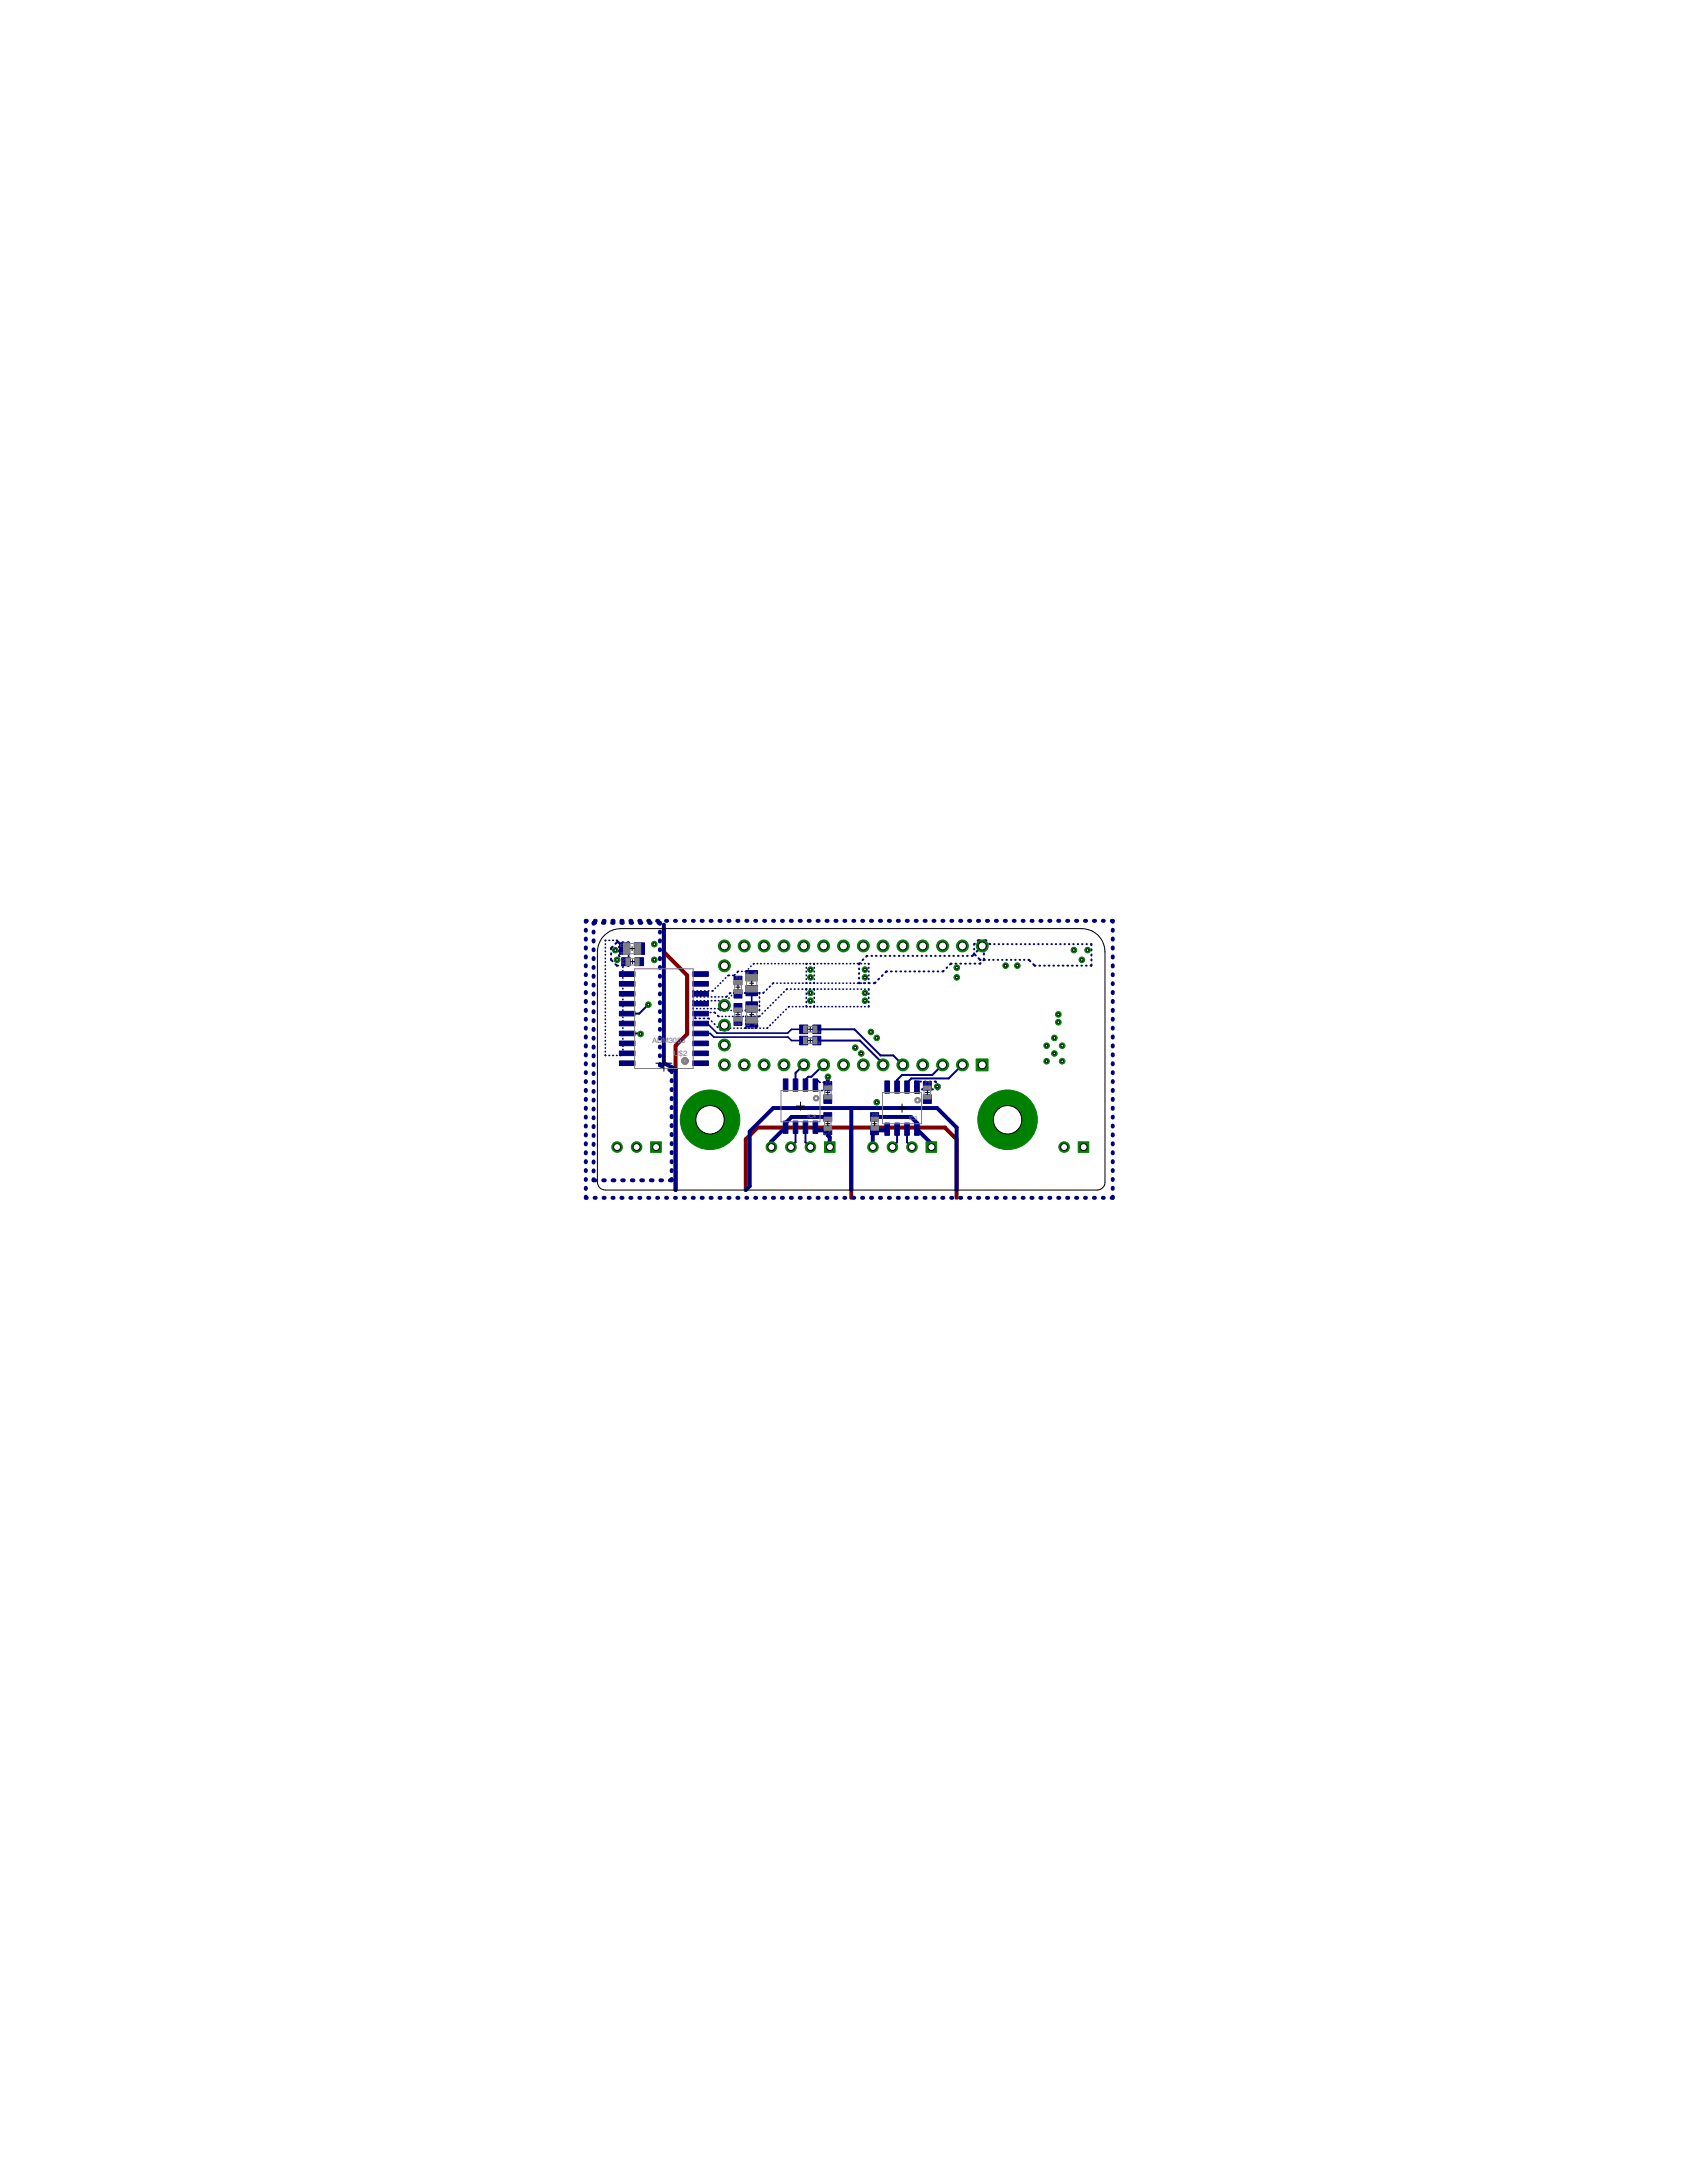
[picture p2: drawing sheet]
<svg xmlns="http://www.w3.org/2000/svg" width="216mm" height="279mm" viewBox="0 0 216 279" stroke-linecap="round" stroke-linejoin="round" font-family="sans-serif">
<defs><g id="words">
<g font-size="1" fill="#808080">
<text x="83.5" y="133.5">ADM3053</text>
<text x="86.2" y="135.2">U$2</text>
</g>
<g font-size=".7" fill="#808080">
<text x="103.4" y="143.1">IC4</text>
<text x="116.4" y="143.3">IC3</text>
</g>
<g font-size=".6" fill="#808080">
<text x="79.4" y="121.2">C13</text>
<text x="79.4" y="122.2">10u</text>
<text x="95.8" y="125.2" transform="rotate(-90 95.8 125.2)">10u</text>
<text x="96.9" y="125.3" transform="rotate(-90 96.9 125.3)">C16</text>
<text x="95.9" y="131.4" transform="rotate(-90 95.9 131.4)">C14</text>
<text x="97" y="131.4" transform="rotate(-90 97 131.4)">10u</text>
</g>
<g font-size=".4" fill="#808080">
<text x="79.6" y="123">C12</text>
<text x="79.6" y="123.4">0.1u</text>
<text x="94.4" y="125.7" transform="rotate(-90 94.4 125.7)">0.1u</text>
<text x="94.9" y="125.7" transform="rotate(-90 94.9 125.7)">C11</text>
<text x="94.3" y="131.2" transform="rotate(-90 94.3 131.2)">C10</text>
<text x="94.8" y="131.2" transform="rotate(-90 94.8 131.2)">0.1u</text>
<text x="104.4" y="132.2">R1</text>
<text x="104.4" y="133.6">R2</text>
<text x="105.9" y="139" transform="rotate(-90 105.9 139)">.1u</text>
<text x="106.4" y="139" transform="rotate(-90 106.4 139)">C9</text>
<text x="111.9" y="143" transform="rotate(-90 111.9 143)">.1u</text>
<text x="112.4" y="143.2" transform="rotate(-90 112.4 143.2)">C</text>
<text x="112.4" y="142.9" transform="rotate(-90 112.4 142.9)">19</text>
<text x="118.6" y="139" transform="rotate(-90 118.6 139)">.1u</text>
<text x="119.1" y="139.2" transform="rotate(-90 119.1 139.2)">C18</text>
<text x="105.8" y="145.2" transform="rotate(-90 105.8 145.2)">C17</text>
<text x="106.3" y="145.2" transform="rotate(-90 106.3 145.2)">.1u</text>
</g>
</g></defs>
<g fill="#800000" stroke="#800000" stroke-width=".51">
<path d="M86.5 133.8v18.5z"/>
<path d="M87.9 132.3l-1.4 1.5z"/>
<path d="M87.9 124.8v7.5z"/>
<path d="M85 121.8l2.9 3z"/>
<path d="M85 118.9v2.9z"/>
<path d="M95.4 145.8v6.5z"/>
<path d="M95.4 145.8l1.5-1.5z"/>
<path d="M96.9 144.3h12z"/>
<path d="M108.9 144.3v9z"/>
<path d="M108.9 144.3h12z"/>
<path d="M120.9 144.3l1.5 1.5z"/>
<path d="M122.4 145.8v7.5z"/>
</g>
<g fill="#000080" stroke="#000080" stroke-width=".13">
<path d="M105.4 138.4h1v1.1h-1z"/>
<path d="M105.4 140.1h1v1.1h-1z"/>
<path d="M88.7 135.8h2v.6h-2z"/>
<path d="M88.7 134.5h2v.6h-2z"/>
<path d="M88.7 133.2h2v.6h-2z"/>
<path d="M88.7 132h2v.6h-2z"/>
<path d="M88.7 130.7h2v.6h-2z"/>
<path d="M88.7 129.4h2v.6h-2z"/>
<path d="M88.7 128.2h2v.6h-2z"/>
<path d="M88.7 126.9h2v.6h-2z"/>
<path d="M88.7 125.6h2v.6h-2z"/>
<path d="M79.3 135.8h2v.6h-2z"/>
<path d="M79.3 134.5h2v.6h-2z"/>
<path d="M79.3 133.2h2v.6h-2z"/>
<path d="M79.3 132h2v.6h-2z"/>
<path d="M79.3 130.7h2v.6h-2z"/>
<path d="M79.3 129.4h2v.6h-2z"/>
<path d="M79.3 128.2h2v.6h-2z"/>
<path d="M79.3 126.9h2v.6h-2z"/>
<path d="M79.3 125.6h2v.6h-2z"/>
<path d="M88.7 124.4h2v.6h-2z"/>
<path d="M79.3 124.4h2v.6h-2z"/>
<path d="M104 131.2h1.1v1.1h-1.1z"/>
<path d="M102.3 131.2h1.1v1.1h-1.1z"/>
<path d="M104 132.6h1.1v1.1h-1.1z"/>
<path d="M102.3 132.6h1.1v1.1h-1.1z"/>
<path d="M93.9 130.1h1.1v1.1h-1.1z"/>
<path d="M93.9 128.4h1.1v1.1h-1.1z"/>
<path d="M93.9 124.9h1.1v1.1h-1.1z"/>
<path d="M93.9 126.6h1.1v1.1h-1.1z"/>
<path d="M79.6 122.6h1.1v1h-1.1z"/>
<path d="M81.3 122.6h1.1v1h-1.1z"/>
<path d="M95.5 124.2h1.4v1.3h-1.4z"/>
<path d="M95.5 126.1h1.4v1.3h-1.4z"/>
<path d="M79.3 120.7h1.3v1.5h-1.3z"/>
<path d="M81.2 120.7h1.3v1.5h-1.3z"/>
<path d="M95.5 130.1h1.4v1.3h-1.4z"/>
<path d="M95.5 128.2h1.4v1.3h-1.4z"/>
<path d="M105.4 144.1h1v1.1h-1z"/>
<path d="M105.4 142.4h1v1.1h-1z"/>
<path d="M118.2 138.4h1v1.1h-1z"/>
<path d="M118.2 140.1h1v1.1h-1z"/>
<path d="M111.4 142.4h1v1.1h-1z"/>
<path d="M111.4 144.1h1v1.1h-1z"/>
<path d="M117.1 138.3h.5v1.6h-.5z"/>
<path d="M115.8 138.3h.6v1.6h-.6z"/>
<path d="M114.5 138.3h.6v1.6h-.6z"/>
<path d="M113.2 138.3h.6v1.6h-.6z"/>
<path d="M113.2 143.7h.6v1.6h-.6z"/>
<path d="M114.5 143.7h.6v1.6h-.6z"/>
<path d="M115.8 143.7h.6v1.6h-.6z"/>
<path d="M117.1 143.7h.5v1.6h-.5z"/>
<path d="M104.1 138.1h.5v1.6h-.5z"/>
<path d="M102.8 138.1h.6v1.6h-.6z"/>
<path d="M101.5 138.1h.6v1.6h-.6z"/>
<path d="M100.2 138.1h.6v1.6h-.6z"/>
<path d="M100.2 143.5h.6v1.6h-.6z"/>
<path d="M101.5 143.5h.6v1.6h-.6z"/>
<path d="M102.8 143.5h.6v1.6h-.6z"/>
<path d="M104.1 143.5h.5v1.6h-.5z"/>
</g>
<g fill="#000080" stroke="#000080" stroke-width=".51">
<path d="M142.3 117.9h.1z"/>
<path d="M141.1 117.9h.2z"/>
<path d="M140 117.9h.1z"/>
<path d="M138.9 117.9h.1z"/>
<path d="M137.7 117.9h.2z"/>
<path d="M136.6 117.9h.1z"/>
<path d="M135.4 117.9h.2z"/>
<path d="M134.3 117.9h.1z"/>
<path d="M133.1 117.9h.2z"/>
<path d="M132 117.9h.1z"/>
<path d="M130.9 117.9h.1z"/>
<path d="M129.7 117.9h.2z"/>
<path d="M128.6 117.9h.1z"/>
<path d="M127.4 117.9h.2z"/>
<path d="M126.3 117.9h.1z"/>
<path d="M125.2 117.9h.1z"/>
<path d="M124 117.9h.2z"/>
<path d="M122.9 117.9h.1z"/>
<path d="M121.8 117.9h.1z"/>
<path d="M120.6 117.9h.1z"/>
<path d="M119.5 117.9h.1z"/>
<path d="M118.3 117.9h.2z"/>
<path d="M117.2 117.9h.1z"/>
<path d="M116 117.9h.2z"/>
<path d="M114.9 117.9h.1z"/>
<path d="M113.7 117.9h.2z"/>
<path d="M112.6 117.9h.2z"/>
<path d="M111.5 117.9h.1z"/>
<path d="M110.3 117.9h.2z"/>
<path d="M109.2 117.9h.1z"/>
<path d="M108.1 117.9h.1z"/>
<path d="M106.9 117.9h.2z"/>
<path d="M105.8 117.9h.1z"/>
<path d="M104.6 117.9h.2z"/>
<path d="M103.5 117.9h.1z"/>
<path d="M102.3 117.9h.2z"/>
<path d="M101.2 117.9h.1z"/>
<path d="M100.1 117.9h.1z"/>
<path d="M98.9 117.9h.2z"/>
<path d="M97.8 117.9h.1z"/>
<path d="M96.6 117.9h.2z"/>
<path d="M95.5 117.9h.2z"/>
<path d="M94.4 117.9h.1z"/>
<path d="M93.2 117.9h.2z"/>
<path d="M92.1 117.9h.1z"/>
<path d="M90.9 117.9h.2z"/>
<path d="M89.8 117.9h.1z"/>
<path d="M88.7 117.9h.1z"/>
<path d="M87.5 117.9h.2z"/>
<path d="M86.4 117.9h.1z"/>
<path d="M85.2 117.9h.2z"/>
<path d="M84.1 117.9h.1z"/>
<path d="M83 117.9h.1z"/>
<path d="M81.8 117.9h.2z"/>
<path d="M80.7 117.9h.1z"/>
<path d="M79.5 117.9h.2z"/>
<path d="M78.4 117.9h.1z"/>
<path d="M77.3 117.9h.1z"/>
<path d="M76.1 117.9h.1z"/>
<path d="M75 117.9h.1z"/>
<path d="M75 117.9v.1z"/>
<path d="M75 119v.1z"/>
<path d="M75 120.1v.2z"/>
<path d="M75 121.3v.1z"/>
<path d="M75 122.4v.2z"/>
<path d="M75 123.5v.2z"/>
<path d="M75 124.7v.1z"/>
<path d="M75 125.8v.2z"/>
<path d="M75 127v.1z"/>
<path d="M75 128.1v.1z"/>
<path d="M75 129.2v.2z"/>
<path d="M75 130.4v.1z"/>
<path d="M75 131.5v.2z"/>
<path d="M75 132.7v.1z"/>
<path d="M75 133.8v.1z"/>
<path d="M75 134.9v.2z"/>
<path d="M75 136.1v.1z"/>
<path d="M75 137.2v.2z"/>
<path d="M75 138.4v.1z"/>
<path d="M75 139.5v.1z"/>
<path d="M75 140.6v.2z"/>
<path d="M75 141.8v.1z"/>
<path d="M75 142.9v.1z"/>
<path d="M75 144.1v.1z"/>
<path d="M75 145.2v.1z"/>
<path d="M75 146.3v.2z"/>
<path d="M75 147.5v.1z"/>
<path d="M75 148.6v.2z"/>
<path d="M75 149.8v.1z"/>
<path d="M75 150.9v.1z"/>
<path d="M75 152v.2z"/>
<path d="M75 153.2v.1z"/>
<path d="M75 153.3h.1z"/>
<path d="M76.1 153.3h.1z"/>
<path d="M77.2 153.3h.2z"/>
<path d="M78.4 153.3h.1z"/>
<path d="M79.5 153.3h.2z"/>
<path d="M80.7 153.3h.1z"/>
<path d="M81.8 153.3h.2z"/>
<path d="M83 153.3h.1z"/>
<path d="M84.1 153.3h.1z"/>
<path d="M85.2 153.3h.2z"/>
<path d="M86.4 153.3h.1z"/>
<path d="M87.5 153.3h.2z"/>
<path d="M88.6 153.3h.2z"/>
<path d="M89.8 153.3h.1z"/>
<path d="M90.9 153.3h.2z"/>
<path d="M92.1 153.3h.1z"/>
<path d="M93.2 153.3h.2z"/>
<path d="M94.4 153.3h.1z"/>
<path d="M95.5 153.3h.1z"/>
<path d="M96.6 153.3h.2z"/>
<path d="M97.8 153.3h.1z"/>
<path d="M98.9 153.3h.2z"/>
<path d="M100.1 153.3h.1z"/>
<path d="M101.2 153.3h.1z"/>
<path d="M102.3 153.3h.2z"/>
<path d="M103.5 153.3h.1z"/>
<path d="M104.6 153.3h.2z"/>
<path d="M105.8 153.3h.1z"/>
<path d="M106.9 153.3h.1z"/>
<path d="M108.1 153.3h.1z"/>
<path d="M109.2 153.3h.1z"/>
<path d="M110.3 153.3h.2z"/>
<path d="M111.5 153.3h.1z"/>
<path d="M112.6 153.3h.2z"/>
<path d="M113.7 153.3h.2z"/>
<path d="M114.9 153.3h.1z"/>
<path d="M116 153.3h.2z"/>
<path d="M117.2 153.3h.1z"/>
<path d="M118.3 153.3h.1z"/>
<path d="M119.5 153.3h.1z"/>
<path d="M120.6 153.3h.1z"/>
<path d="M121.7 153.3h.2z"/>
<path d="M122.9 153.3h.1z"/>
<path d="M124 153.3h.2z"/>
<path d="M125.2 153.3h.1z"/>
<path d="M126.3 153.3h.1z"/>
<path d="M127.4 153.3h.2z"/>
<path d="M128.6 153.3h.1z"/>
<path d="M129.7 153.3h.2z"/>
<path d="M130.9 153.3h.1z"/>
<path d="M132 153.3h.1z"/>
<path d="M133.1 153.3h.2z"/>
<path d="M134.3 153.3h.1z"/>
<path d="M135.4 153.3h.2z"/>
<path d="M136.6 153.3h.1z"/>
<path d="M137.7 153.3h.2z"/>
<path d="M138.9 153.3h.1z"/>
<path d="M140 153.3h.1z"/>
<path d="M141.1 153.3h.2z"/>
<path d="M142.3 153.3h.1z"/>
<path d="M142.4 153.2v.1z"/>
<path d="M142.4 152v.2z"/>
<path d="M142.4 150.9v.1z"/>
<path d="M142.4 149.8v.1z"/>
<path d="M142.4 148.6v.2z"/>
<path d="M142.4 147.5v.1z"/>
<path d="M142.4 146.3v.2z"/>
<path d="M142.4 145.2v.1z"/>
<path d="M142.4 144.1v.1z"/>
<path d="M142.4 142.9v.1z"/>
<path d="M142.4 141.8v.1z"/>
<path d="M142.4 140.6v.2z"/>
<path d="M142.4 139.5v.1z"/>
<path d="M142.4 138.4v.1z"/>
<path d="M142.4 137.2v.2z"/>
<path d="M142.4 136.1v.1z"/>
<path d="M142.4 134.9v.2z"/>
<path d="M142.4 133.8v.1z"/>
<path d="M142.4 132.7v.1z"/>
<path d="M142.4 131.5v.2z"/>
<path d="M142.4 130.4v.1z"/>
<path d="M142.4 129.2v.2z"/>
<path d="M142.4 128.1v.1z"/>
<path d="M142.4 127v.1z"/>
<path d="M142.4 125.8v.2z"/>
<path d="M142.4 124.7v.1z"/>
<path d="M142.4 123.5v.2z"/>
<path d="M142.4 122.4v.2z"/>
<path d="M142.4 121.3v.1z"/>
<path d="M142.4 120.1v.2z"/>
<path d="M142.4 119v.1z"/>
<path d="M142.4 117.9v.1z"/>
<path d="M105.9 137.8v1.2z"/>
<path d="M111.7 144.9v1.9z"/>
<path d="M111.7 144.9l.2-.2z"/>
<path d="M111.9 144.7h1.5z"/>
<path d="M113.4 144.7l.1-.2z"/>
<path d="M119.2 146.4v.4z"/>
<path d="M117.3 144.5l1.9 1.9z"/>
<path d="M111.9 143h4.7z"/>
<path d="M116.6 143l.7 .7z"/>
<path d="M117.3 143.7v.8z"/>
<path d="M86 150.9v.2z"/>
<path d="M86 149.8v.1z"/>
<path d="M86 148.6v.2z"/>
<path d="M86 147.4v.2z"/>
<path d="M86 146.3v.2z"/>
<path d="M86 145.1v.2z"/>
<path d="M86 144v.1z"/>
<path d="M86 142.8v.2z"/>
<path d="M86 141.7v.1z"/>
<path d="M86 140.5v.2z"/>
<path d="M86 139.4v.1z"/>
<path d="M86 138.2v.2z"/>
<path d="M86 137.1v.1z"/>
<path d="M85.7 136.9l.3 .2z"/>
<path d="M84.5 136.3l.3 .2z"/>
<path d="M84.5 136.2v.1z"/>
<path d="M84.5 135.1v.1z"/>
<path d="M84.5 133.9v.2z"/>
<path d="M84.5 132.8v.1z"/>
<path d="M84.5 131.7v.1z"/>
<path d="M84.5 130.5v.2z"/>
<path d="M84.5 129.4v.1z"/>
<path d="M84.5 128.3v.1z"/>
<path d="M84.5 127.1v.2z"/>
<path d="M84.5 126v.2z"/>
<path d="M84.5 124.9v.1z"/>
<path d="M84.5 123.8v.1z"/>
<path d="M84.5 122.6v.2z"/>
<path d="M84.5 121.5v.1z"/>
<path d="M84.5 120.4v.1z"/>
<path d="M84.5 119.2v.2z"/>
<path d="M84.5 118.1v.1z"/>
<path d="M84.3 118.1h.2z"/>
<path d="M83.1 118.1h.2z"/>
<path d="M81.9 118.1h.2z"/>
<path d="M80.7 118.1h.2z"/>
<path d="M79.5 118.1h.2z"/>
<path d="M78.3 118.1h.2z"/>
<path d="M77.2 118.1h.1z"/>
<path d="M76 118.1h.2z"/>
<path d="M76 118.1v.1z"/>
<path d="M76 119.2v.2z"/>
<path d="M76 120.4v.1z"/>
<path d="M76 121.5v.1z"/>
<path d="M76 122.6v.2z"/>
<path d="M76 123.8v.1z"/>
<path d="M76 124.9v.1z"/>
<path d="M76 126v.2z"/>
<path d="M76 127.1v.2z"/>
<path d="M76 128.3v.1z"/>
<path d="M76 129.4v.2z"/>
<path d="M76 130.6v.1z"/>
<path d="M76 131.7v.1z"/>
<path d="M76 132.8v.1z"/>
<path d="M76 133.9v.2z"/>
<path d="M76 135.1v.1z"/>
<path d="M76 136.2v.1z"/>
<path d="M76 137.4v.1z"/>
<path d="M76 138.5v.1z"/>
<path d="M76 139.6v.1z"/>
<path d="M76 140.7v.2z"/>
<path d="M76 141.9v.1z"/>
<path d="M76 143v.1z"/>
<path d="M76 144.1v.2z"/>
<path d="M76 145.3v.1z"/>
<path d="M76 146.4v.1z"/>
<path d="M76 147.5v.2z"/>
<path d="M76 148.7v.1z"/>
<path d="M76 149.8v.1z"/>
<path d="M76 150.9v.2z"/>
<path d="M76 151.1h.2z"/>
<path d="M77.2 151.1h.2z"/>
<path d="M78.4 151.1h.2z"/>
<path d="M79.6 151.1h.2z"/>
<path d="M80.9 151.1h.2z"/>
<path d="M82.1 151.1h.2z"/>
<path d="M83.3 151.1h.2z"/>
<path d="M84.5 151.1h.2z"/>
<path d="M85.7 151.1h.3z"/>
<path d="M106.2 145.6v1.2z"/>
<path d="M105.9 145.3l.3 .3z"/>
<path d="M105.9 144.7v.6z"/>
<path d="M104.6 144.7h1.3z"/>
<path d="M104.6 144.7l-.2 .1z"/>
<path d="M104.4 144.4v.4z"/>
<path d="M104.4 144.3v.1z"/>
<path d="M101.3 143h4.6z"/>
<path d="M101.3 143l-.8 .7z"/>
<path d="M100.5 143.7v.6z"/>
<path d="M98.7 146.1v.7z"/>
<path d="M100.5 144.3l-1.8 1.8z"/>
</g>
<g fill="#000080" stroke="#000080" stroke-width=".21">
<path d="M91.5 128.1h.1z"/>
<path d="M97.2 127.1v.1z"/>
<path d="M97.2 127.6v.1z"/>
<path d="M97.2 128.1v.2z"/>
<path d="M97.2 128.7v.1z"/>
<path d="M97.2 129.2v.1z"/>
<path d="M91.9 129.1l.3 .2z"/>
<path d="M88.7 129v.1z"/>
<path d="M88.7 128.5v.1z"/>
<path d="M88.7 128.1v.1z"/>
<path d="M96.2 126.8v2.1z"/>
<path d="M89.4 129.6h.1z"/>
<path d="M89.9 129.6h.1z"/>
<path d="M90.4 129.6h.1z"/>
<path d="M90.9 129.6h.1z"/>
<path d="M91.4 129.6h.1z"/>
<path d="M91.5 129.6l.1 .1z"/>
<path d="M91.8 130l.1 .1z"/>
<path d="M96.9 130.1v.1z"/>
<path d="M96.9 130.6v.2z"/>
<path d="M96.9 131.2v.1z"/>
<path d="M96.9 131.3l-.2 .3z"/>
<path d="M93.2 131.8l.3-.2z"/>
<path d="M92.1 131.8h.1z"/>
<path d="M91.8 131.4v.1z"/>
<path d="M91.4 131l.1 .1z"/>
<path d="M91.1 130.7v.1z"/>
<path d="M90.7 130.3l.1 .1z"/>
<path d="M90.6 130.3h.1z"/>
<path d="M90 130.3h.2z"/>
<path d="M89.5 130.3h.1z"/>
<path d="M89 130.3h.1z"/>
<path d="M89 130.2v.1z"/>
<path d="M89 129.6v.2z"/>
<path d="M104.7 138.3l.2 .2z"/>
<path d="M104.2 138.3v.2z"/>
<path d="M104.2 138.9v.1z"/>
<path d="M104.2 139.4v.2z"/>
<path d="M104.7 139.6h.1z"/>
<path d="M106.1 139.6h.1z"/>
<path d="M106.2 139.6l.1-.2z"/>
<path d="M106.3 139.3v.1z"/>
<path d="M106.3 138.7v.2z"/>
<path d="M106.2 138.6l.1 .1z"/>
<path d="M106.2 138.6h.1z"/>
<path d="M111.2 126.6v.1z"/>
<path d="M111.2 127.1v.2z"/>
<path d="M111.2 127.7v.1z"/>
<path d="M111.2 128.2v.1z"/>
<path d="M111.2 128.7v.1z"/>
<path d="M104.6 128.8h.1z"/>
<path d="M104.1 128.8h.1z"/>
<path d="M103.2 128.8h.1z"/>
<path d="M103.2 128.7v.1z"/>
<path d="M103.2 128.2v.1z"/>
<path d="M103.2 127.7v.1z"/>
<path d="M103.2 127.1v.2z"/>
<path d="M103.2 126.6v.1z"/>
<path d="M104.1 126.6h.1z"/>
<path d="M104.6 126.6h.1z"/>
<path d="M105.5 126.6h.1z"/>
<path d="M106 126.6h.1z"/>
<path d="M103.6 126.6h.1z"/>
<path d="M103.1 126.6h.1z"/>
<path d="M102.6 126.6h.1z"/>
<path d="M101.2 126.6h.1z"/>
<path d="M100.7 126.6h.1z"/>
<path d="M100.6 126.7l.1-.1z"/>
<path d="M100.4 126.9l-.1 .1z"/>
<path d="M100 127.3h-.1z"/>
<path d="M99.7 127.6l-.1 .1z"/>
<path d="M98.9 128.4l.1-.1z"/>
<path d="M98.3 129l-.1 .1z"/>
<path d="M97.9 129.3v.1z"/>
<path d="M97.5 129.8l.1-.1z"/>
<path d="M97.2 130.1l.1-.1z"/>
<path d="M97.1 130.1h.1z"/>
<path d="M96.5 130.1h.2z"/>
<path d="M96 130.1h.1z"/>
<path d="M95.4 130.1h.2z"/>
<path d="M95.4 131.5v.1z"/>
<path d="M98.3 131.5l-.1 .1z"/>
<path d="M98.6 131.2l-.1 .1z"/>
<path d="M99.2 130.6l.1-.1z"/>
<path d="M99.6 130.2h-.1z"/>
<path d="M104.2 128.7v.1z"/>
<path d="M104.2 128.2v.1z"/>
<path d="M104.2 127.7v.1z"/>
<path d="M104.2 127.1v.2z"/>
<path d="M104.2 126.6v.1z"/>
<path d="M103.2 124.8v.1z"/>
<path d="M103.2 124.3v.1z"/>
<path d="M103.2 123.8v.1z"/>
<path d="M103.2 123.3v.1z"/>
<path d="M104.1 123.3h.1z"/>
<path d="M104.6 123.3h.1z"/>
<path d="M105.5 123.3h.1z"/>
<path d="M106 123.3h.1z"/>
<path d="M111.2 123.3v.1z"/>
<path d="M111.2 123.8v.1z"/>
<path d="M111.2 124.3v.1z"/>
<path d="M111.2 124.8v.1z"/>
<path d="M104.6 125.8h.1z"/>
<path d="M104.1 125.8h.1z"/>
<path d="M103.2 125.8h.1z"/>
<path d="M94.4 124.3l-.1 .2z"/>
<path d="M94.1 124.7l-.1 .1z"/>
<path d="M93.8 124.8h.2z"/>
<path d="M93.2 124.8h.2z"/>
<path d="M91.1 126.8h.1z"/>
<path d="M90.6 126.8h.1z"/>
<path d="M90.1 126.8h.1z"/>
<path d="M89.2 126.8h.1z"/>
<path d="M88.7 126.8h.1z"/>
<path d="M88.7 126.8v.2z"/>
<path d="M88.7 127.4v.2z"/>
<path d="M91.5 127.6h.1z"/>
<path d="M92.9 127.6l.2-.1z"/>
<path d="M93.3 127.2l.2-.1z"/>
<path d="M97.8 127l-.1 .1z"/>
<path d="M98.2 126.6l-.1 .1z"/>
<path d="M98.5 126.3l.1-.1z"/>
<path d="M98.8 125.9l.2-.1z"/>
<path d="M102.2 125.8h.1z"/>
<path d="M102.7 125.8h.1z"/>
<path d="M104.2 124.8v.1z"/>
<path d="M104.2 124.3v.1z"/>
<path d="M104.2 123.8v.1z"/>
<path d="M104.2 123.3v.1z"/>
<path d="M79.2 120.6v.1z"/>
<path d="M79.2 121.1v.2z"/>
<path d="M79.2 121.7v.1z"/>
<path d="M79.2 122.2v.1z"/>
<path d="M79.2 122.3l.1 .1z"/>
<path d="M79.6 122.7l.1 .2z"/>
<path d="M79.7 134.8l-.2 .3z"/>
<path d="M79.4 135.1h.1z"/>
<path d="M78.4 135.1h.1z"/>
<path d="M77.9 135.1h.1z"/>
<path d="M77.9 120.4h.1z"/>
<path d="M78.4 120.4h.1z"/>
<path d="M79 120.4l.2 .2z"/>
<path d="M89.7 131h.8z"/>
<path d="M90.5 131l1.3 1.2z"/>
<path d="M91.8 132.2h9z"/>
<path d="M100.8 132.2l.5-.5z"/>
<path d="M101.3 131.7h1.5z"/>
<path d="M89.7 132.3h1.2z"/>
<path d="M90.9 132.3l.5 .4z"/>
<path d="M91.4 132.7h9.4z"/>
<path d="M100.8 132.7l.5 .5z"/>
<path d="M101.3 133.2h1.5z"/>
</g>
<g fill="#000080" stroke="#000080" stroke-width=".25">
<path d="M117.1 138.4h.2z"/>
<path d="M117.8 138.4h.1z"/>
<path d="M118.4 138.4h.1z"/>
<path d="M119 138.4h.1z"/>
<path d="M119.6 138.4h.1z"/>
<path d="M119.7 138.4l.1 .1z"/>
<path d="M120.2 138.9v.3z"/>
<path d="M120.2 139.2l-.2 .2z"/>
<path d="M119.9 139.4h.1z"/>
<path d="M119.3 139.4h.1z"/>
<path d="M118.7 139.4h.1z"/>
<path d="M118 139.4h.2z"/>
<path d="M117.1 139.8h.5z"/>
<path d="M117.1 139.7v.1z"/>
<path d="M117.1 139.1v.1z"/>
<path d="M117.1 138.4v.2z"/>
<path d="M126.2 120.4h.1z"/>
<path d="M126.6 120.8h.1z"/>
<path d="M139.7 120.8v.2z"/>
<path d="M139.7 121.5v.1z"/>
<path d="M139.7 122.2v.1z"/>
<path d="M139.7 122.8v.1z"/>
<path d="M139.7 123.4v.2z"/>
<path d="M139.6 123.6h.1z"/>
<path d="M139 123.6h.1z"/>
<path d="M138.4 123.6h.1z"/>
<path d="M137.8 123.6h.1z"/>
<path d="M137.2 123.6h.1z"/>
<path d="M136.6 123.6h.1z"/>
<path d="M136 123.6h.1z"/>
<path d="M135.4 123.6h.1z"/>
<path d="M134.8 123.6h.1z"/>
<path d="M134.2 123.6h.1z"/>
<path d="M133.6 123.6h.1z"/>
<path d="M133 123.6h.1z"/>
<path d="M132.4 123.6h.1z"/>
<path d="M132.2 123.4l.2 .2z"/>
<path d="M131.7 122.9l.2 .1z"/>
<path d="M125.2 122.6l.2 .3z"/>
<path d="M124.7 122.1l.2 .2z"/>
<path d="M124.7 122v.1z"/>
<path d="M124.7 121.4v.1z"/>
<path d="M124.7 120.8v.1z"/>
<path d="M124.7 120.8h.1z"/>
<path d="M125.1 120.4h.1z"/>
<path d="M125.2 120.4h.2z"/>
<path d="M125.9 120.4h.3z"/>
<path d="M125.2 121.3v.3z"/>
<path d="M125.2 121.6l-.2 .2z"/>
<path d="M124.6 122.2l-.2 .1z"/>
<path d="M122.6 122.3h.1z"/>
<path d="M122 122.3h.1z"/>
<path d="M121.4 122.3h.1z"/>
<path d="M120.8 122.3h.1z"/>
<path d="M120.3 122.3h.1z"/>
<path d="M119.7 122.3h.1z"/>
<path d="M119.1 122.3h.1z"/>
<path d="M118.5 122.3h.1z"/>
<path d="M117.9 122.3h.1z"/>
<path d="M117.3 122.3h.1z"/>
<path d="M116.8 122.3h.1z"/>
<path d="M116.2 122.3h.1z"/>
<path d="M115 122.3h.1z"/>
<path d="M114.4 122.3h.1z"/>
<path d="M112.7 122.3h.1z"/>
<path d="M112.1 122.3h.1z"/>
<path d="M111.5 122.3h.1z"/>
<path d="M110.9 122.3h.1z"/>
<path d="M110.9 122.3l-.1 .1z"/>
<path d="M110.4 122.9l.1-.1z"/>
<path d="M109.9 123.3h.1z"/>
<path d="M109.9 123.3v.1z"/>
<path d="M109.9 124.5v.2z"/>
<path d="M109.9 125.1v.1z"/>
<path d="M109.9 125.8h.2z"/>
<path d="M110.6 125.8h.1z"/>
<path d="M111.2 125.8h.1z"/>
<path d="M111.8 125.8h.1z"/>
<path d="M111.9 125.8l.2-.1z"/>
<path d="M112.4 125.4l.1-.1z"/>
<path d="M113 124.8l-.1 .1z"/>
<path d="M113.4 124.3l-.1 .2z"/>
<path d="M113.4 124.3h.1z"/>
<path d="M114 124.3h.1z"/>
<path d="M114.6 124.3h.1z"/>
<path d="M115.2 124.3h.1z"/>
<path d="M115.8 124.3h.1z"/>
<path d="M116.4 124.3h.1z"/>
<path d="M117 124.3h.1z"/>
<path d="M117.6 124.3h.1z"/>
<path d="M118.2 124.3h.1z"/>
<path d="M118.8 124.3h.1z"/>
<path d="M119.4 124.3h.1z"/>
<path d="M120 124.3h.1z"/>
<path d="M120.6 124.3h.1z"/>
<path d="M120.7 124.3l.1-.1z"/>
<path d="M121.1 123.9l.1-.1z"/>
<path d="M121.6 123.4l.1-.1z"/>
<path d="M121.7 123.3h.1z"/>
<path d="M122.3 123.3h.1z"/>
<path d="M122.9 123.3h.1z"/>
<path d="M123.5 123.3h.1z"/>
<path d="M124.1 123.3h.1z"/>
<path d="M124.7 123.3h.1z"/>
<path d="M125.3 123.3h.1z"/>
<path d="M125.4 123.3h.1z"/>
<path d="M125.9 122.7v.2z"/>
<path d="M125.9 122v.2z"/>
<path d="M125.9 121.3v.2z"/>
<path d="M125.8 121.3h.1z"/>
<path d="M125.2 121.3h.1z"/>
<path d="M104.5 131.7h4.8z"/>
<path d="M109.3 131.7l3.4 3.4z"/>
<path d="M112.7 135.1h1.6z"/>
<path d="M114.3 135.1l1.2 1.2z"/>
<path d="M104.5 133.2h5.5z"/>
<path d="M110 133.2l2.9 2.9z"/>
<path d="M112.9 136.1v.1z"/>
<path d="M112.9 136.2l.1 .1z"/>
<path d="M116.1 144.5v1.7z"/>
<path d="M116.1 146.2l.6 .6z"/>
<path d="M80.3 132.3h1.6z"/>
<path d="M81.9 132.3h.1z"/>
<path d="M80.3 129.7h1.5z"/>
<path d="M83 128.6l-1.2 1.1z"/>
<path d="M80.3 120.6h.2z"/>
<path d="M79.6 120.6h.2z"/>
<path d="M79 120.6h.1z"/>
<path d="M79 120.6l-.2 .2z"/>
<path d="M78.4 121.2l-.2 .1z"/>
<path d="M78.2 121.3v.2z"/>
<path d="M78.2 122v.2z"/>
<path d="M78.2 122.7v.2z"/>
<path d="M78.2 122.9l.2 .1z"/>
<path d="M78.8 123.4l.2 .2z"/>
<path d="M79 123.6h.1z"/>
<path d="M79.6 123.6h.2z"/>
<path d="M80.3 123.6h.2z"/>
<path d="M80.5 123.5v.1z"/>
<path d="M80.5 122.9v.1z"/>
<path d="M80.5 122.3v.1z"/>
<path d="M80.5 121.2v.1z"/>
<path d="M103.1 144.3v1.9z"/>
<path d="M103.1 146.2l.6 .6z"/>
<path d="M114.8 138.2v.9z"/>
<path d="M115.4 137.6l-.6 .6z"/>
<path d="M115.4 137.6h3.9z"/>
<path d="M120.6 136.3l-1.3 1.3z"/>
<path d="M116.1 138.6v.5z"/>
<path d="M116.6 138l-.5 .6z"/>
<path d="M116.6 138h4.8z"/>
<path d="M123.1 136.3l-1.7 1.7z"/>
<path d="M101.9 137.3l.9-1z"/>
<path d="M101.8 137.3v1.6z"/>
<path d="M101.8 137.3h.1z"/>
<path d="M103.4 137.8l-.3 .4z"/>
<path d="M103.4 137.8h.4z"/>
<path d="M103.8 137.8l1.6-1.5z"/>
<path d="M103.1 138.2v.7z"/>
<path d="M101.8 144.3v1.9z"/>
<path d="M101.2 146.8l.6-.6z"/>
<path d="M114.8 144.5v1.7z"/>
<path d="M114.2 146.8l.6-.6z"/>
</g>
<path d="M124.9 135.5h1.5v1.6h-1.5z" fill="#008000" stroke="#008000" stroke-width=".13"/>
<circle cx="125.7" cy="136.3" r=".51" fill="#fff" stroke="#000" stroke-width=".13"/>
<circle cx="123.2" cy="136.3" r=".76" fill="#008000" stroke="#008000" stroke-width=".13"/>
<circle cx="123.2" cy="136.3" r=".51" fill="#fff" stroke="#000" stroke-width=".13"/>
<circle cx="120.6" cy="136.3" r=".76" fill="#008000" stroke="#008000" stroke-width=".13"/>
<circle cx="120.6" cy="136.3" r=".51" fill="#fff" stroke="#000" stroke-width=".13"/>
<circle cx="118.1" cy="136.3" r=".76" fill="#008000" stroke="#008000" stroke-width=".13"/>
<circle cx="118.1" cy="136.3" r=".51" fill="#fff" stroke="#000" stroke-width=".13"/>
<circle cx="115.5" cy="136.3" r=".76" fill="#008000" stroke="#008000" stroke-width=".13"/>
<circle cx="115.5" cy="136.3" r=".51" fill="#fff" stroke="#000" stroke-width=".13"/>
<circle cx="113" cy="136.3" r=".76" fill="#008000" stroke="#008000" stroke-width=".13"/>
<circle cx="113" cy="136.3" r=".51" fill="#fff" stroke="#000" stroke-width=".13"/>
<circle cx="110.5" cy="136.3" r=".76" fill="#008000" stroke="#008000" stroke-width=".13"/>
<circle cx="110.5" cy="136.3" r=".51" fill="#fff" stroke="#000" stroke-width=".13"/>
<circle cx="107.9" cy="136.3" r=".76" fill="#008000" stroke="#008000" stroke-width=".13"/>
<circle cx="107.9" cy="136.3" r=".51" fill="#fff" stroke="#000" stroke-width=".13"/>
<circle cx="105.4" cy="136.3" r=".76" fill="#008000" stroke="#008000" stroke-width=".13"/>
<circle cx="105.4" cy="136.3" r=".51" fill="#fff" stroke="#000" stroke-width=".13"/>
<circle cx="102.9" cy="136.3" r=".76" fill="#008000" stroke="#008000" stroke-width=".13"/>
<circle cx="102.9" cy="136.3" r=".51" fill="#fff" stroke="#000" stroke-width=".13"/>
<circle cx="100.3" cy="136.3" r=".76" fill="#008000" stroke="#008000" stroke-width=".13"/>
<circle cx="100.3" cy="136.3" r=".51" fill="#fff" stroke="#000" stroke-width=".13"/>
<circle cx="97.8" cy="136.3" r=".76" fill="#008000" stroke="#008000" stroke-width=".13"/>
<circle cx="97.8" cy="136.3" r=".51" fill="#fff" stroke="#000" stroke-width=".13"/>
<circle cx="95.2" cy="136.3" r=".76" fill="#008000" stroke="#008000" stroke-width=".13"/>
<circle cx="95.2" cy="136.3" r=".51" fill="#fff" stroke="#000" stroke-width=".13"/>
<circle cx="92.7" cy="136.3" r=".76" fill="#008000" stroke="#008000" stroke-width=".13"/>
<circle cx="92.7" cy="136.3" r=".51" fill="#fff" stroke="#000" stroke-width=".13"/>
<circle cx="92.7" cy="133.8" r=".76" fill="#008000" stroke="#008000" stroke-width=".13"/>
<circle cx="92.7" cy="133.8" r=".51" fill="#fff" stroke="#000" stroke-width=".13"/>
<circle cx="92.7" cy="131.2" r=".76" fill="#008000" stroke="#008000" stroke-width=".13"/>
<circle cx="92.7" cy="131.2" r=".51" fill="#fff" stroke="#000" stroke-width=".13"/>
<circle cx="92.7" cy="128.7" r=".76" fill="#008000" stroke="#008000" stroke-width=".13"/>
<circle cx="92.7" cy="128.7" r=".51" fill="#fff" stroke="#000" stroke-width=".13"/>
<circle cx="92.7" cy="123.6" r=".76" fill="#008000" stroke="#008000" stroke-width=".13"/>
<circle cx="92.7" cy="123.6" r=".51" fill="#fff" stroke="#000" stroke-width=".13"/>
<circle cx="92.7" cy="121.1" r=".76" fill="#008000" stroke="#008000" stroke-width=".13"/>
<circle cx="92.7" cy="121.1" r=".51" fill="#fff" stroke="#000" stroke-width=".13"/>
<circle cx="95.2" cy="121.1" r=".76" fill="#008000" stroke="#008000" stroke-width=".13"/>
<circle cx="95.2" cy="121.1" r=".51" fill="#fff" stroke="#000" stroke-width=".13"/>
<circle cx="97.8" cy="121.1" r=".76" fill="#008000" stroke="#008000" stroke-width=".13"/>
<circle cx="97.8" cy="121.1" r=".51" fill="#fff" stroke="#000" stroke-width=".13"/>
<circle cx="100.3" cy="121.1" r=".76" fill="#008000" stroke="#008000" stroke-width=".13"/>
<circle cx="100.3" cy="121.1" r=".51" fill="#fff" stroke="#000" stroke-width=".13"/>
<circle cx="102.9" cy="121.1" r=".76" fill="#008000" stroke="#008000" stroke-width=".13"/>
<circle cx="102.9" cy="121.1" r=".51" fill="#fff" stroke="#000" stroke-width=".13"/>
<circle cx="105.4" cy="121.1" r=".76" fill="#008000" stroke="#008000" stroke-width=".13"/>
<circle cx="105.4" cy="121.1" r=".51" fill="#fff" stroke="#000" stroke-width=".13"/>
<circle cx="107.9" cy="121.1" r=".76" fill="#008000" stroke="#008000" stroke-width=".13"/>
<circle cx="107.9" cy="121.1" r=".51" fill="#fff" stroke="#000" stroke-width=".13"/>
<circle cx="110.5" cy="121.1" r=".76" fill="#008000" stroke="#008000" stroke-width=".13"/>
<circle cx="110.5" cy="121.1" r=".51" fill="#fff" stroke="#000" stroke-width=".13"/>
<circle cx="113" cy="121.1" r=".76" fill="#008000" stroke="#008000" stroke-width=".13"/>
<circle cx="113" cy="121.1" r=".51" fill="#fff" stroke="#000" stroke-width=".13"/>
<circle cx="115.5" cy="121.1" r=".76" fill="#008000" stroke="#008000" stroke-width=".13"/>
<circle cx="115.5" cy="121.1" r=".51" fill="#fff" stroke="#000" stroke-width=".13"/>
<circle cx="118.1" cy="121.1" r=".76" fill="#008000" stroke="#008000" stroke-width=".13"/>
<circle cx="118.1" cy="121.1" r=".51" fill="#fff" stroke="#000" stroke-width=".13"/>
<circle cx="120.6" cy="121.1" r=".76" fill="#008000" stroke="#008000" stroke-width=".13"/>
<circle cx="120.6" cy="121.1" r=".51" fill="#fff" stroke="#000" stroke-width=".13"/>
<circle cx="123.2" cy="121.1" r=".76" fill="#008000" stroke="#008000" stroke-width=".13"/>
<circle cx="123.2" cy="121.1" r=".51" fill="#fff" stroke="#000" stroke-width=".13"/>
<circle cx="125.7" cy="121.1" r=".76" fill="#008000" stroke="#008000" stroke-width=".13"/>
<circle cx="125.7" cy="121.1" r=".51" fill="#fff" stroke="#000" stroke-width=".13"/>
<path d="M83.3 146.1h1.3v1.4h-1.3z" fill="#008000" stroke="#008000" stroke-width=".13"/>
<circle cx="84" cy="146.8" r=".44" fill="#fff" stroke="#000" stroke-width=".13"/>
<circle cx="81.5" cy="146.8" r=".68" fill="#008000" stroke="#008000" stroke-width=".13"/>
<circle cx="81.5" cy="146.8" r=".44" fill="#fff" stroke="#000" stroke-width=".13"/>
<circle cx="79" cy="146.8" r=".68" fill="#008000" stroke="#008000" stroke-width=".13"/>
<circle cx="79" cy="146.8" r=".44" fill="#fff" stroke="#000" stroke-width=".13"/>
<path d="M138 146.1h1.3v1.4h-1.3z" fill="#008000" stroke="#008000" stroke-width=".13"/>
<circle cx="138.7" cy="146.8" r=".44" fill="#fff" stroke="#000" stroke-width=".13"/>
<circle cx="136.2" cy="146.8" r=".68" fill="#008000" stroke="#008000" stroke-width=".13"/>
<circle cx="136.2" cy="146.8" r=".44" fill="#fff" stroke="#000" stroke-width=".13"/>
<path d="M118.5 146.1h1.4v1.4h-1.4z" fill="#008000" stroke="#008000" stroke-width=".13"/>
<circle cx="119.2" cy="146.8" r=".44" fill="#fff" stroke="#000" stroke-width=".13"/>
<circle cx="116.7" cy="146.8" r=".68" fill="#008000" stroke="#008000" stroke-width=".13"/>
<circle cx="116.7" cy="146.8" r=".44" fill="#fff" stroke="#000" stroke-width=".13"/>
<circle cx="114.2" cy="146.8" r=".68" fill="#008000" stroke="#008000" stroke-width=".13"/>
<circle cx="114.2" cy="146.8" r=".44" fill="#fff" stroke="#000" stroke-width=".13"/>
<circle cx="111.7" cy="146.8" r=".68" fill="#008000" stroke="#008000" stroke-width=".13"/>
<circle cx="111.7" cy="146.8" r=".44" fill="#fff" stroke="#000" stroke-width=".13"/>
<path d="M105.5 146.1h1.4v1.4h-1.4z" fill="#008000" stroke="#008000" stroke-width=".13"/>
<circle cx="106.2" cy="146.8" r=".44" fill="#fff" stroke="#000" stroke-width=".13"/>
<circle cx="103.7" cy="146.8" r=".68" fill="#008000" stroke="#008000" stroke-width=".13"/>
<circle cx="103.7" cy="146.8" r=".44" fill="#fff" stroke="#000" stroke-width=".13"/>
<circle cx="101.2" cy="146.8" r=".68" fill="#008000" stroke="#008000" stroke-width=".13"/>
<circle cx="101.2" cy="146.8" r=".44" fill="#fff" stroke="#000" stroke-width=".13"/>
<circle cx="98.7" cy="146.8" r=".68" fill="#008000" stroke="#008000" stroke-width=".13"/>
<circle cx="98.7" cy="146.8" r=".44" fill="#fff" stroke="#000" stroke-width=".13"/>
<circle cx="90.9" cy="143.3" r="3.8" fill="#008000" stroke="#008000" stroke-width=".13"/>
<circle cx="90.9" cy="143.3" r="1.82" fill="#fff" stroke="#000" stroke-width=".13"/>
<circle cx="128.9" cy="143.3" r="3.8" fill="#008000" stroke="#008000" stroke-width=".13"/>
<circle cx="128.9" cy="143.3" r="1.82" fill="#fff" stroke="#000" stroke-width=".13"/>
<circle cx="122.4" cy="125.1" r=".36" fill="#008000" stroke="#008000" stroke-width=".13"/>
<circle cx="122.4" cy="125.1" r=".17" fill="#fff" stroke="#000" stroke-width=".13"/>
<circle cx="122.4" cy="123.8" r=".36" fill="#008000" stroke="#008000" stroke-width=".13"/>
<circle cx="122.4" cy="123.8" r=".17" fill="#fff" stroke="#000" stroke-width=".13"/>
<circle cx="135.9" cy="135.8" r=".36" fill="#008000" stroke="#008000" stroke-width=".13"/>
<circle cx="135.9" cy="135.8" r=".17" fill="#fff" stroke="#000" stroke-width=".13"/>
<circle cx="133.9" cy="135.8" r=".36" fill="#008000" stroke="#008000" stroke-width=".13"/>
<circle cx="133.9" cy="135.8" r=".17" fill="#fff" stroke="#000" stroke-width=".13"/>
<circle cx="134.9" cy="132.8" r=".36" fill="#008000" stroke="#008000" stroke-width=".13"/>
<circle cx="134.9" cy="132.8" r=".17" fill="#fff" stroke="#000" stroke-width=".13"/>
<circle cx="134.9" cy="134.8" r=".36" fill="#008000" stroke="#008000" stroke-width=".13"/>
<circle cx="134.9" cy="134.8" r=".17" fill="#fff" stroke="#000" stroke-width=".13"/>
<circle cx="135.9" cy="133.8" r=".36" fill="#008000" stroke="#008000" stroke-width=".13"/>
<circle cx="135.9" cy="133.8" r=".17" fill="#fff" stroke="#000" stroke-width=".13"/>
<circle cx="133.9" cy="133.8" r=".36" fill="#008000" stroke="#008000" stroke-width=".13"/>
<circle cx="133.9" cy="133.8" r=".17" fill="#fff" stroke="#000" stroke-width=".13"/>
<circle cx="135.4" cy="129.8" r=".36" fill="#008000" stroke="#008000" stroke-width=".13"/>
<circle cx="135.4" cy="129.8" r=".17" fill="#fff" stroke="#000" stroke-width=".13"/>
<circle cx="135.4" cy="130.8" r=".36" fill="#008000" stroke="#008000" stroke-width=".13"/>
<circle cx="135.4" cy="130.8" r=".17" fill="#fff" stroke="#000" stroke-width=".13"/>
<circle cx="112.2" cy="141.1" r=".36" fill="#008000" stroke="#008000" stroke-width=".13"/>
<circle cx="112.2" cy="141.1" r=".17" fill="#fff" stroke="#000" stroke-width=".13"/>
<circle cx="130.2" cy="123.6" r=".36" fill="#008000" stroke="#008000" stroke-width=".13"/>
<circle cx="130.2" cy="123.6" r=".17" fill="#fff" stroke="#000" stroke-width=".13"/>
<circle cx="128.7" cy="123.6" r=".36" fill="#008000" stroke="#008000" stroke-width=".13"/>
<circle cx="128.7" cy="123.6" r=".17" fill="#fff" stroke="#000" stroke-width=".13"/>
<circle cx="109.5" cy="134.1" r=".36" fill="#008000" stroke="#008000" stroke-width=".13"/>
<circle cx="109.5" cy="134.1" r=".17" fill="#fff" stroke="#000" stroke-width=".13"/>
<circle cx="110.2" cy="134.8" r=".36" fill="#008000" stroke="#008000" stroke-width=".13"/>
<circle cx="110.2" cy="134.8" r=".17" fill="#fff" stroke="#000" stroke-width=".13"/>
<circle cx="112.2" cy="132.8" r=".36" fill="#008000" stroke="#008000" stroke-width=".13"/>
<circle cx="112.2" cy="132.8" r=".17" fill="#fff" stroke="#000" stroke-width=".13"/>
<circle cx="111.5" cy="132.1" r=".36" fill="#008000" stroke="#008000" stroke-width=".13"/>
<circle cx="111.5" cy="132.1" r=".17" fill="#fff" stroke="#000" stroke-width=".13"/>
<circle cx="120" cy="139.1" r=".36" fill="#008000" stroke="#008000" stroke-width=".13"/>
<circle cx="120" cy="139.1" r=".17" fill="#fff" stroke="#000" stroke-width=".13"/>
<circle cx="110.7" cy="127.1" r=".36" fill="#008000" stroke="#008000" stroke-width=".13"/>
<circle cx="110.7" cy="127.1" r=".17" fill="#fff" stroke="#000" stroke-width=".13"/>
<circle cx="110.7" cy="128.1" r=".36" fill="#008000" stroke="#008000" stroke-width=".13"/>
<circle cx="110.7" cy="128.1" r=".17" fill="#fff" stroke="#000" stroke-width=".13"/>
<circle cx="103.7" cy="127.1" r=".36" fill="#008000" stroke="#008000" stroke-width=".13"/>
<circle cx="103.7" cy="127.1" r=".17" fill="#fff" stroke="#000" stroke-width=".13"/>
<circle cx="103.7" cy="128.1" r=".36" fill="#008000" stroke="#008000" stroke-width=".13"/>
<circle cx="103.7" cy="128.1" r=".17" fill="#fff" stroke="#000" stroke-width=".13"/>
<circle cx="106" cy="137.8" r=".36" fill="#008000" stroke="#008000" stroke-width=".13"/>
<circle cx="106" cy="137.8" r=".17" fill="#fff" stroke="#000" stroke-width=".13"/>
<circle cx="103.7" cy="124.1" r=".36" fill="#008000" stroke="#008000" stroke-width=".13"/>
<circle cx="103.7" cy="124.1" r=".17" fill="#fff" stroke="#000" stroke-width=".13"/>
<circle cx="103.7" cy="125.1" r=".36" fill="#008000" stroke="#008000" stroke-width=".13"/>
<circle cx="103.7" cy="125.1" r=".17" fill="#fff" stroke="#000" stroke-width=".13"/>
<circle cx="110.7" cy="124.1" r=".36" fill="#008000" stroke="#008000" stroke-width=".13"/>
<circle cx="110.7" cy="124.1" r=".17" fill="#fff" stroke="#000" stroke-width=".13"/>
<circle cx="110.7" cy="125.1" r=".36" fill="#008000" stroke="#008000" stroke-width=".13"/>
<circle cx="110.7" cy="125.1" r=".17" fill="#fff" stroke="#000" stroke-width=".13"/>
<circle cx="139.2" cy="121.6" r=".36" fill="#008000" stroke="#008000" stroke-width=".13"/>
<circle cx="139.2" cy="121.6" r=".17" fill="#fff" stroke="#000" stroke-width=".13"/>
<circle cx="137.4" cy="121.6" r=".36" fill="#008000" stroke="#008000" stroke-width=".13"/>
<circle cx="137.4" cy="121.6" r=".17" fill="#fff" stroke="#000" stroke-width=".13"/>
<circle cx="138.5" cy="122.9" r=".36" fill="#008000" stroke="#008000" stroke-width=".13"/>
<circle cx="138.5" cy="122.9" r=".17" fill="#fff" stroke="#000" stroke-width=".13"/>
<circle cx="83.7" cy="120.8" r=".36" fill="#008000" stroke="#008000" stroke-width=".13"/>
<circle cx="83.7" cy="120.8" r=".17" fill="#fff" stroke="#000" stroke-width=".13"/>
<circle cx="83.7" cy="122.9" r=".36" fill="#008000" stroke="#008000" stroke-width=".13"/>
<circle cx="83.7" cy="122.9" r=".17" fill="#fff" stroke="#000" stroke-width=".13"/>
<circle cx="82" cy="132.3" r=".36" fill="#008000" stroke="#008000" stroke-width=".13"/>
<circle cx="82" cy="132.3" r=".17" fill="#fff" stroke="#000" stroke-width=".13"/>
<circle cx="83" cy="128.6" r=".36" fill="#008000" stroke="#008000" stroke-width=".13"/>
<circle cx="83" cy="128.6" r=".17" fill="#fff" stroke="#000" stroke-width=".13"/>
<circle cx="78.7" cy="121.6" r=".36" fill="#008000" stroke="#008000" stroke-width=".13"/>
<circle cx="78.7" cy="121.6" r=".17" fill="#fff" stroke="#000" stroke-width=".13"/>
<circle cx="79" cy="122.9" r=".36" fill="#008000" stroke="#008000" stroke-width=".13"/>
<circle cx="79" cy="122.9" r=".17" fill="#fff" stroke="#000" stroke-width=".13"/>
<g fill="#000080" stroke="#000080" stroke-width=".51">
<path d="M122.4 144.3v8z"/>
<path d="M119.9 141.8l2.5 2.5z"/>
<path d="M108.9 141.8h11z"/>
<path d="M108.9 141.8v10.5z"/>
<path d="M99 141.8h9.9z"/>
<path d="M99 141.8l-3.1 3z"/>
<path d="M95.9 144.8v7z"/>
<path d="M95.9 151.8l-.5 .5z"/>
<path d="M86.5 136.8v15.5z"/>
<path d="M85 136.1l1.5 .7z"/>
<path d="M85 118.3v17.8z"/>
</g>
<g fill="#808080" stroke="#808080" stroke-width=".13">
<path d="M106.4 139.5v.7z"/>
<path d="M105.5 139.5v.7z"/>
<path d="M81.2 124v12.8z"/>
<path d="M81.2 124h7.5z"/>
<path d="M88.7 124v12.8z"/>
<path d="M81.2 136.8h7.5z"/>
<path d="M94 129.5v.7z"/>
<path d="M94.9 129.5v.7z"/>
<path d="M94.9 126v.7z"/>
<path d="M94 126v.7z"/>
<path d="M80.6 122.7h.7z"/>
<path d="M80.6 123.5h.7z"/>
<path d="M96.9 125.5v.7z"/>
<path d="M95.5 125.5v.7z"/>
<path d="M80.5 120.8h.8z"/>
<path d="M80.5 122.1h.8z"/>
<path d="M95.5 129.5v.7z"/>
<path d="M96.9 129.5v.7z"/>
<path d="M105.5 143.5v.7z"/>
<path d="M106.4 143.5v.7z"/>
<path d="M119.1 139.5v.7z"/>
<path d="M118.3 139.5v.7z"/>
<path d="M112.4 143.5v.7z"/>
<path d="M111.5 143.5v.7z"/>
<path d="M112.9 139.8h5z"/>
<path d="M112.9 139.8v4z"/>
<path d="M112.9 143.8h5z"/>
<path d="M117.9 139.8v4z"/>
<path d="M99.9 139.6h5z"/>
<path d="M99.9 139.6v4z"/>
<path d="M99.9 143.6h5z"/>
<path d="M104.9 139.6v4z"/>
<path d="M87.3 135.6a.44 .44 0 0 1 .5-.2 .44 .44 0 0 1 .3 .4h-.3l-.1 .2-.2-.2 .2-.1 .1 .1h.3a.45 .45 0 0 1-.6 .4 .45 .45 0 0 1-.2-.6z" fill-rule="evenodd"/>
<path d="M117.1 140.7a.36 .36 0 0 1 .4-.2 .36 .36 0 0 1 .3 .3h-.2a.22 .22 0 0 1-.3 .2 .22 .22 0 0 1 0-.3 .22 .22 0 0 1 .3 0v.1h.2a.36 .36 0 0 1-.5 .4 .36 .36 0 0 1-.2-.5z" fill-rule="evenodd"/>
<path d="M104.3 140.3a.35 .35 0 0 1 .5 .3h-.2a.21 .21 0 0 1-.2 .1 .21 .21 0 0 1-.1-.3 .21 .21 0 0 1 .3 .1v.1h.2a.36 .36 0 0 1-.5 .3 .36 .36 0 0 1 0-.6z" fill-rule="evenodd"/>
</g>
<g fill="#808080" stroke="#808080" stroke-width=".13">
<path d="M105.5 139h.9v.5h-.9z"/>
<path d="M105.5 140.1h.9v.6h-.9z"/>
<path d="M102.8 131.3h.5v.9h-.5z"/>
<path d="M104.1 131.3h.4v.9h-.4z"/>
<path d="M102.8 132.8h.5v.8h-.5z"/>
<path d="M104.1 132.8h.4v.8h-.4z"/>
<path d="M94 130.2h.9v.5h-.9z"/>
<path d="M94 129h.9v.5h-.9z"/>
<path d="M94 125.5h.9v.5h-.9z"/>
<path d="M94 126.7h.9v.5h-.9z"/>
<path d="M80.1 122.6h.5v.9h-.5z"/>
<path d="M81.3 122.6h.5v.9h-.5z"/>
<path d="M95.5 124.7h1.4v.8h-1.4z"/>
<path d="M95.5 126.2h1.4v.8h-1.4z"/>
<path d="M79.8 120.7h.8v1.4h-.8z"/>
<path d="M81.2 120.7h.8v1.4h-.8z"/>
<path d="M95.5 130.2h1.4v.7h-1.4z"/>
<path d="M95.5 128.7h1.4v.8h-1.4z"/>
<path d="M105.5 144.1h.9v.6h-.9z"/>
<path d="M105.5 143h.9v.5h-.9z"/>
<path d="M118.2 139h.9v.5h-.9z"/>
<path d="M118.2 140.1h.9v.6h-.9z"/>
<path d="M111.5 143h.9v.5h-.9z"/>
<path d="M111.5 144.1h.9v.6h-.9z"/>
</g>
<g fill="#808080" stroke="#808080" stroke-width=".17">
<path d="M103.3 131.4h.8z"/>
<path d="M103.3 132.1h.8z"/>
<path d="M103.3 132.8h.8z"/>
<path d="M103.3 133.5h.8z"/>
</g>
<g fill="#000" stroke="#000" stroke-width=".13">
<path d="M79.5 118.9h58.9zM80.9 121.2v.5zM81 122.8v.5zM80.6 121.4h.6zM80.7 123.1h.5zM85 135.1v2zM83.9 136.1h2.1zM94.4 129.6v.5zM94.4 126.1v.5zM94.2 129.8h.5zM94.2 126.3h.5zM96.2 125.6v.5z"/>
<path d="M96.2 129.6v.5zM95.9 125.8h.6zM95.9 129.8h.6zM103.7 131.5v.5zM103.7 132.9v.5zM103.4 131.7h.5zM103.4 133.2h.5zM105.7 139.8h.5zM118.4 139.8h.5zM141.4 121.8v29.5zM76.5 121.8v29.5zM102.4 141.1v1z"/>
<path d="M101.9 141.6h1.1zM105.9 139.6v.5zM105.9 143.6v.5zM105.7 143.8h.5zM111.9 143.6v.5zM111.7 143.8h.5zM115.4 141.3v1zM114.9 141.8h1.1zM118.7 139.6v.5zM77.5 152.3h62.9z"/>
</g>
<path d="M79.5 118.9a3 3 0 0 0-3 2.9M138.4 118.9a2.96 2.96 0 0 1 3 2.9M76.5 151.3a1.01 1.01 0 0 0 1 1M141.4 151.3a1.01 1.01 0 0 1-1 1" fill="none" stroke="#000" stroke-width=".13"/>
<use href="#words"/>
</svg>
